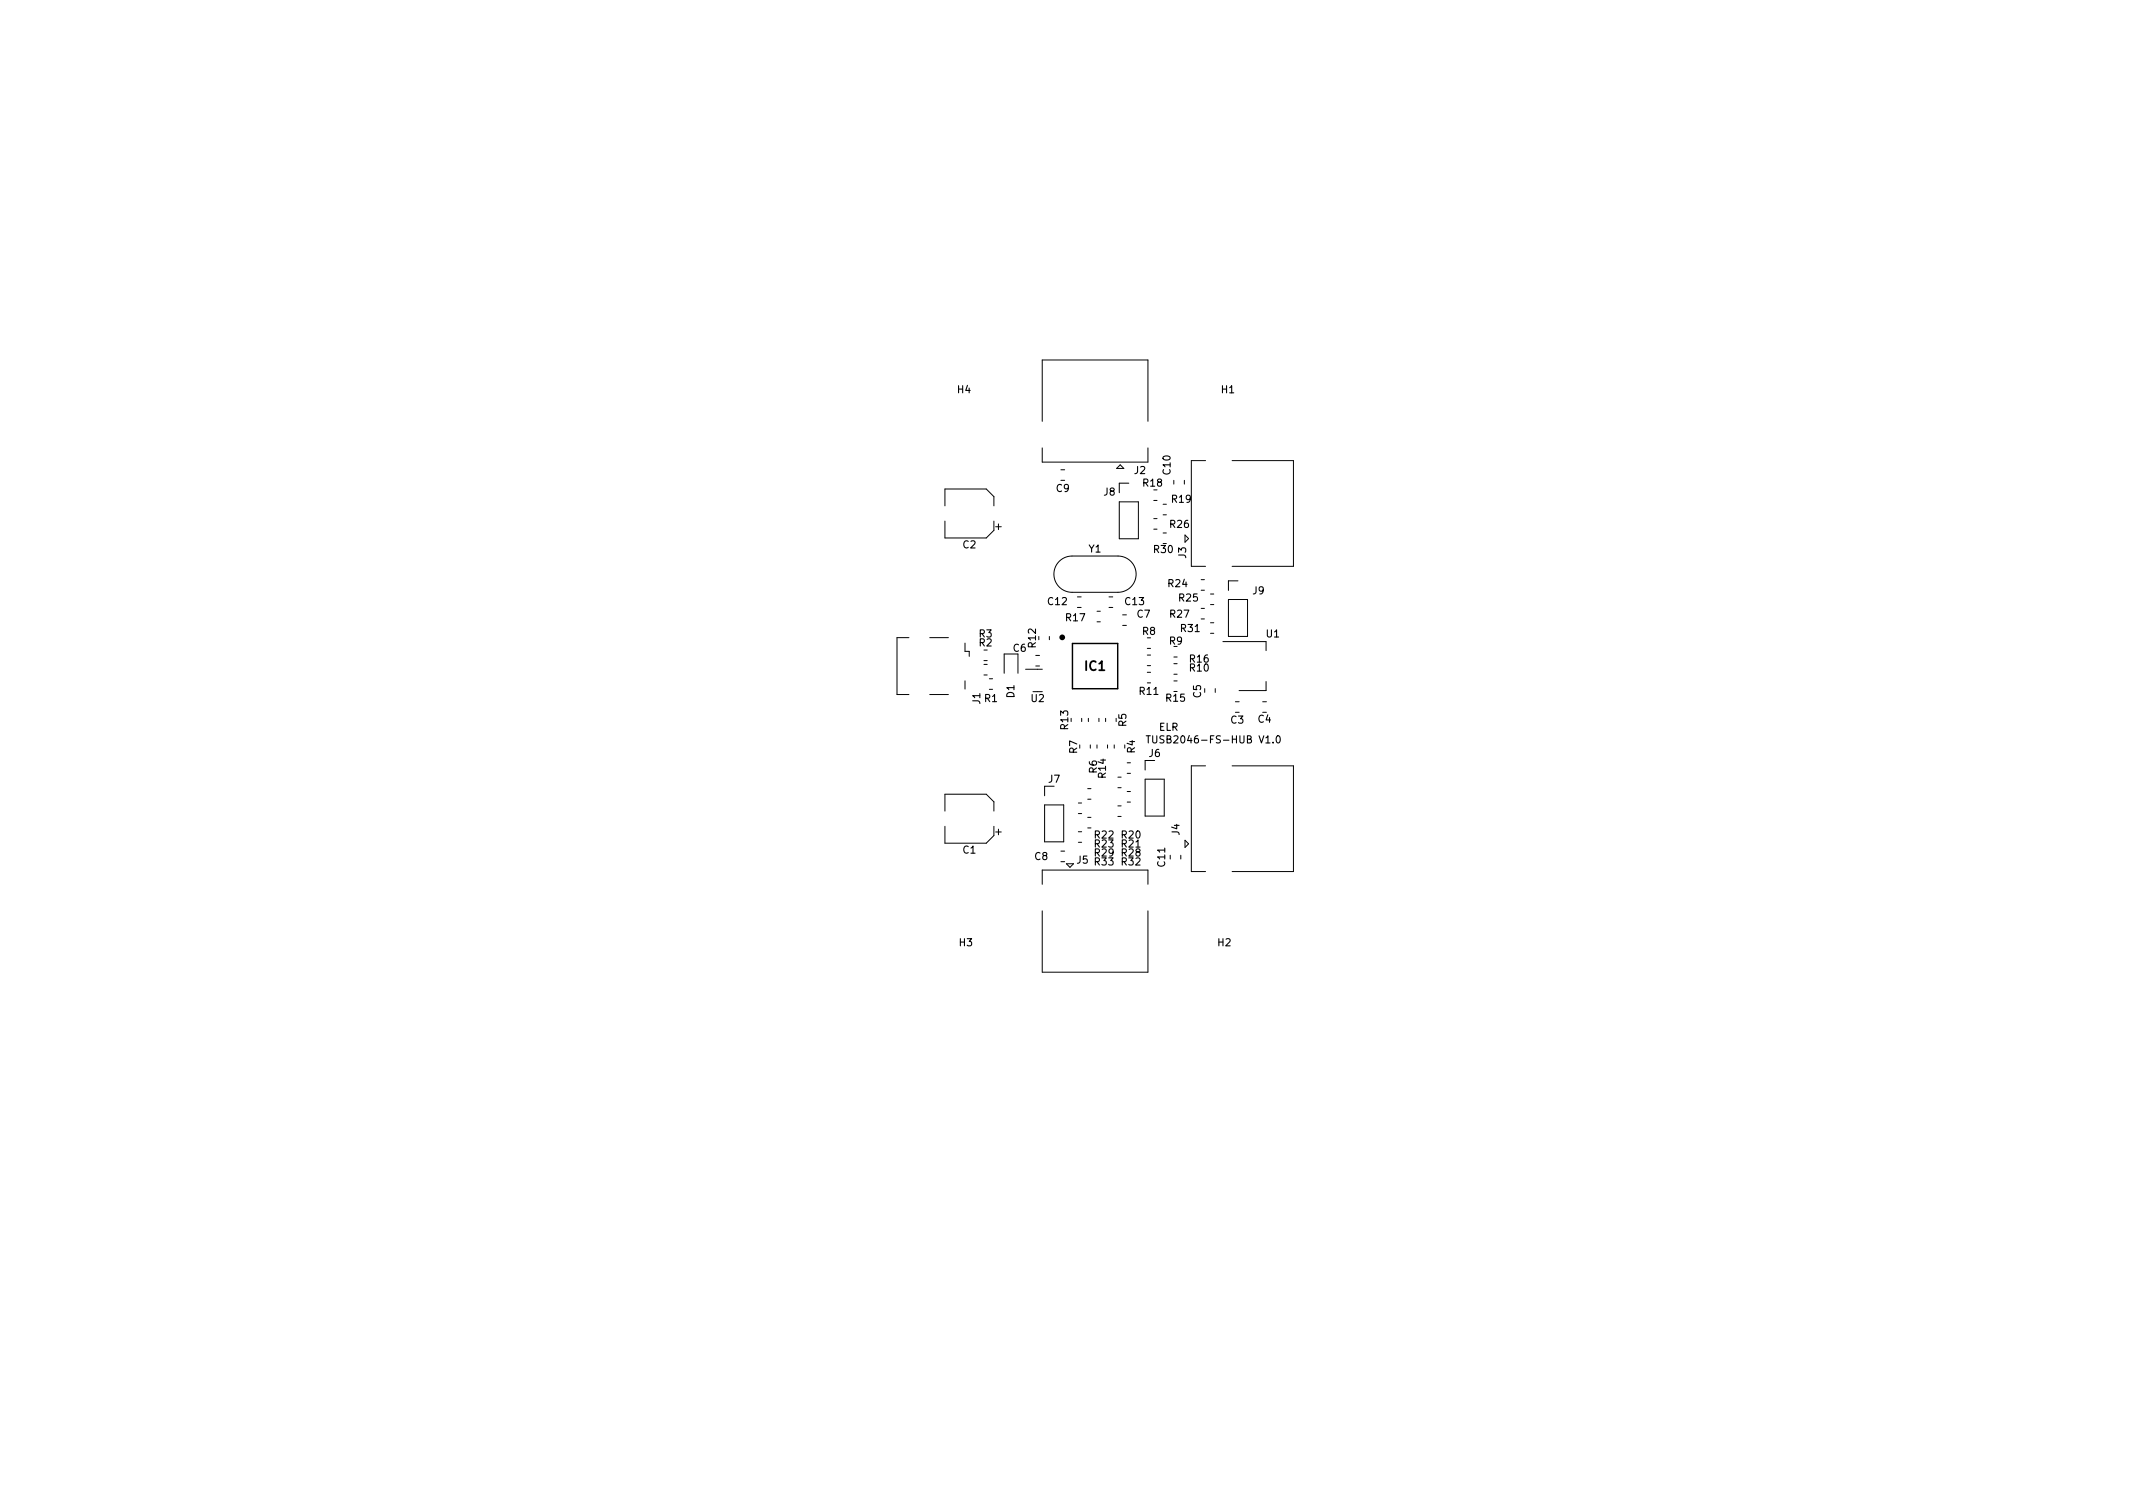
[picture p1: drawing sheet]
<svg xmlns="http://www.w3.org/2000/svg" width="297mm" height="210mm" viewBox="0 0 297 210" stroke-linecap="round" stroke-linejoin="round" font-family="sans-serif">
<defs><g id="words">
<text font-size="1.8" x="151.1" y="93.4">IC1</text>
<g font-size="1.4">
<text x="133.4" y="54.7">H4</text>
<text x="170.1" y="54.7">H1</text>
<text x="158" y="66">J2</text>
<text x="147.1" y="68.5">C9</text>
<text x="153.7" y="69">J8</text>
<text x="159.2" y="67.7">R18</text>
<text x="163" y="66" transform="rotate(-90 163 66)">C10</text>
<text x="163.2" y="70">R19</text>
<text x="134.1" y="76.3">C2</text>
<text x="151.6" y="76.9">Y1</text>
<text x="160.7" y="77">R30</text>
<text x="163" y="73.5">R26</text>
<text x="165.2" y="77.7" transform="rotate(-90 165.2 77.7)">J3</text>
<text x="162.7" y="81.7">R24</text>
<text x="164.2" y="83.7">R25</text>
<text x="174.5" y="82.7">J9</text>
<text x="136.4" y="88.7">R3</text>
<text x="136.4" y="90">R2</text>
<text x="146" y="84.2">C12</text>
<text x="148.5" y="86.5">R17</text>
<text x="156.7" y="84.2">C13</text>
<text x="158.4" y="86">C7</text>
<text x="159.1" y="88.4">R8</text>
<text x="162.9" y="89.7">R9</text>
<text x="163" y="86">R27</text>
<text x="164.5" y="88">R31</text>
<text x="176.4" y="88.7">U1</text>
<text x="141.1" y="90.7">C6</text>
<text x="144.2" y="90.1" transform="rotate(-90 144.2 90.1)">R12</text>
<text x="165.7" y="93.5">R10</text>
<text x="165.7" y="92.2">R16</text>
<text x="136.5" y="98" transform="rotate(-90 136.5 98)">J1</text>
<text x="137.1" y="97.7">R1</text>
<text x="141.2" y="97.1" transform="rotate(-90 141.2 97.1)">D1</text>
<text x="143.6" y="97.7">U2</text>
<text x="148.8" y="101.5" transform="rotate(-90 148.8 101.5)">R13</text>
<text x="156.9" y="101.1" transform="rotate(-90 156.9 101.1)">R5</text>
<text x="158.7" y="96.7">R11</text>
<text x="161.4" y="101.7">ELR</text>
<text x="162.4" y="97.7">R15</text>
<text x="167.3" y="97.1" transform="rotate(-90 167.3 97.1)">C5</text>
<text x="171.4" y="100.7">C3</text>
<text x="175.2" y="100.6">C4</text>
<text x="150" y="104.9" transform="rotate(-90 150 104.9)">R7</text>
<text x="152.8" y="107.6" transform="rotate(-90 152.8 107.6)">R6</text>
<text x="158" y="104.8" transform="rotate(-90 158 104.8)">R4</text>
<text x="160" y="105.4">J6</text>
<text x="161.1" y="103.5">TUSB2046-FS-HUB V1.0</text>
<text x="146" y="109">J7</text>
<text x="154" y="108.3" transform="rotate(-90 154 108.3)">R14</text>
<text x="134.1" y="118.8">C1</text>
<text x="144.1" y="119.7">C8</text>
<text x="152.5" y="119.2">R29</text>
<text x="152.5" y="116.7">R22</text>
<text x="152.5" y="118">R23</text>
<text x="156.2" y="119.2">R28</text>
<text x="156.2" y="118">R21</text>
<text x="156.2" y="116.7">R20</text>
<text x="164.3" y="116.3" transform="rotate(-90 164.3 116.3)">J4</text>
<text x="150" y="120.2">J5 R33</text>
<text x="156.2" y="120.5">R32</text>
<text x="162.3" y="120.6" transform="rotate(-90 162.3 120.6)">C11</text>
<text x="133.6" y="131.7">H3</text>
<text x="169.6" y="131.7">H2</text>
</g>
</g></defs>
<path d="M159.6 102.5h.6M159.9 102.5v1M160.5 102.5v.8l.2 .2h.2l.2-.2v-.8M177.9 102.5h.1a.53 .53 0 0 1 .3 .5 .53 .53 0 0 1-.3 .5 .67 .67 0 0 1-.1-1z" fill="none" stroke="#000" stroke-width=".15"/>
<g fill="none" stroke="#000" stroke-width=".14">
<path d="M145.1 58.7v-8.6h14.8v8.6M131.6 72.6v2.3h5.7l1.1-1.1v-1.2M131.6 70.4v-2.3h5.7l1.1 1.1v1.2M138.6 73.3h.8M139 73v.7M145.1 62.4v1.9h14.8v-1.9M147.5 78.2a2.52 2.52 0 0 1 1.8-.8h6.4a2.52 2.52 0 0 1 2.5 2.5 2.52 2.52 0 0 1-2.5 2.6h-6.4a2.52 2.52 0 0 1-2.3-1.6 2.52 2.52 0 0 1 .5-2.7zM147.7 66.9h.6M147.7 65.4h.6M155.9 69.9h2.6v5.1h-2.6zM156 64.7l.5 .5h-1zM157.2 67.3h-1.3v1.3"/>
<path d="M160.7 69.7h.4M160.7 72.2h.4M160.7 73.7h.4M162 74.2h.4M162 71.7h.4M162 70.2h.4M163.5 66.9v.5M164.9 66.9v.5M165 74.5l.5 .5-.5 .5zM167.9 64.1h-2v14.8h2M171.6 64.1h8.5v14.8h-8.5M126.6 88.8h-1.7v7.9h1.7"/>
<path d="M129.5 88.8h2.6M129.5 96.7h2.6M134.4 89.5v1.2h.6v.7M134.4 94.8v1.1M137 90.5h.5M137 92h.5M137 92.5h.5M137 94h.5M137.8 96h.4M137.8 94.5h.4M139.8 93.7v-2.6h2v2.6M142.8 93.2h2.4"/>
<path d="M144.2 91.3h.6M144.2 92.7h.6M146.1 88.6v.5M150 83.1h.6M150 84.6h.6M152.8 85.1h.4M152.8 86.6h.4M154.4 83.1h.6M154.4 84.6h.6M156.3 87.1h.6M156.3 85.6h.6M159.8 90.3h.4"/>
<path d="M159.8 93.6h.4M159.8 95.1h.4M159.8 91.2h.4M159.8 92.7h.4M163.5 94.8h.4M163.5 93.9h.4M163.5 92.4h.4M163.5 91.5h.4M167.3 86.2h.4M167.3 84.7h.4M167.3 82.2h.4M167.3 80.7h.4"/>
<path d="M167.8 95.9v.5M168.6 88.2h.4M168.6 86.7h.4M168.6 82.7h.4M168.6 84.2h.4M169.2 95.9v.5M170.3 89.3h6v1.3M171.1 83.5h2.6v5.1h-2.6zM172 99.2h.6M172 97.7h.6M172.4 80.9h-1.3v1.3M175.8 97.7h.6"/>
<path d="M176.3 94.9v1.3h-3.7M131.6 112.9v-2.3h5.7l1.1 1.1v1.2M131.6 115.1v2.3h5.7l1.1-1.1v-1.2M138.6 115.8h.8M139 115.5v.7M145.5 112.1h2.6v5.1h-2.6zM146.8 109.5h-1.3v1.3M147.7 118.5h.6M147.7 120h.6M150.2 115.8h.4M150.2 117.3h.4M150.2 111.8h.4"/>
<path d="M150.2 113.3h.4M150.6 100v.5M151.5 115.3h.4M151.5 113.8h.4M151.5 109.8h.4M151.5 111.3h.4M151.6 100v.5M151.8 103.7v.5M152.8 103.7v.5M153 100v.5M154 100v.5M154.2 103.7v.5"/>
<path d="M155.2 103.7v.5M155.7 112.2h.4M155.7 113.7h.4M155.7 109.7h.4M155.7 108.2h.4M157 111.7h.4M157 110.2h.4M157 106.2h.4M157 107.7h.4M159.5 108.5h2.6v5.1h-2.6zM160.8 105.9h-1.3v1.3M163 119.1v.5"/>
<path d="M164.4 119.1v.5M165 117l.5 .5-.5 .5zM167.9 106.6h-2v14.8h2M171.6 106.6h8.5v14.8h-8.5M145.1 126.8v8.6h14.8v-8.6M145.1 123.1v-1.9h14.8v1.9M148.5 120.3h1l-.5 .5z"/>
</g>
<path d="M149.3 89.6h6.3v6.3h-6.3z" fill="none" stroke="#000" stroke-width=".2"/>
<circle cx="147.9" cy="88.7" r=".2" fill="none" stroke="#000" stroke-width=".4"/>
<use href="#words"/>
</svg>
